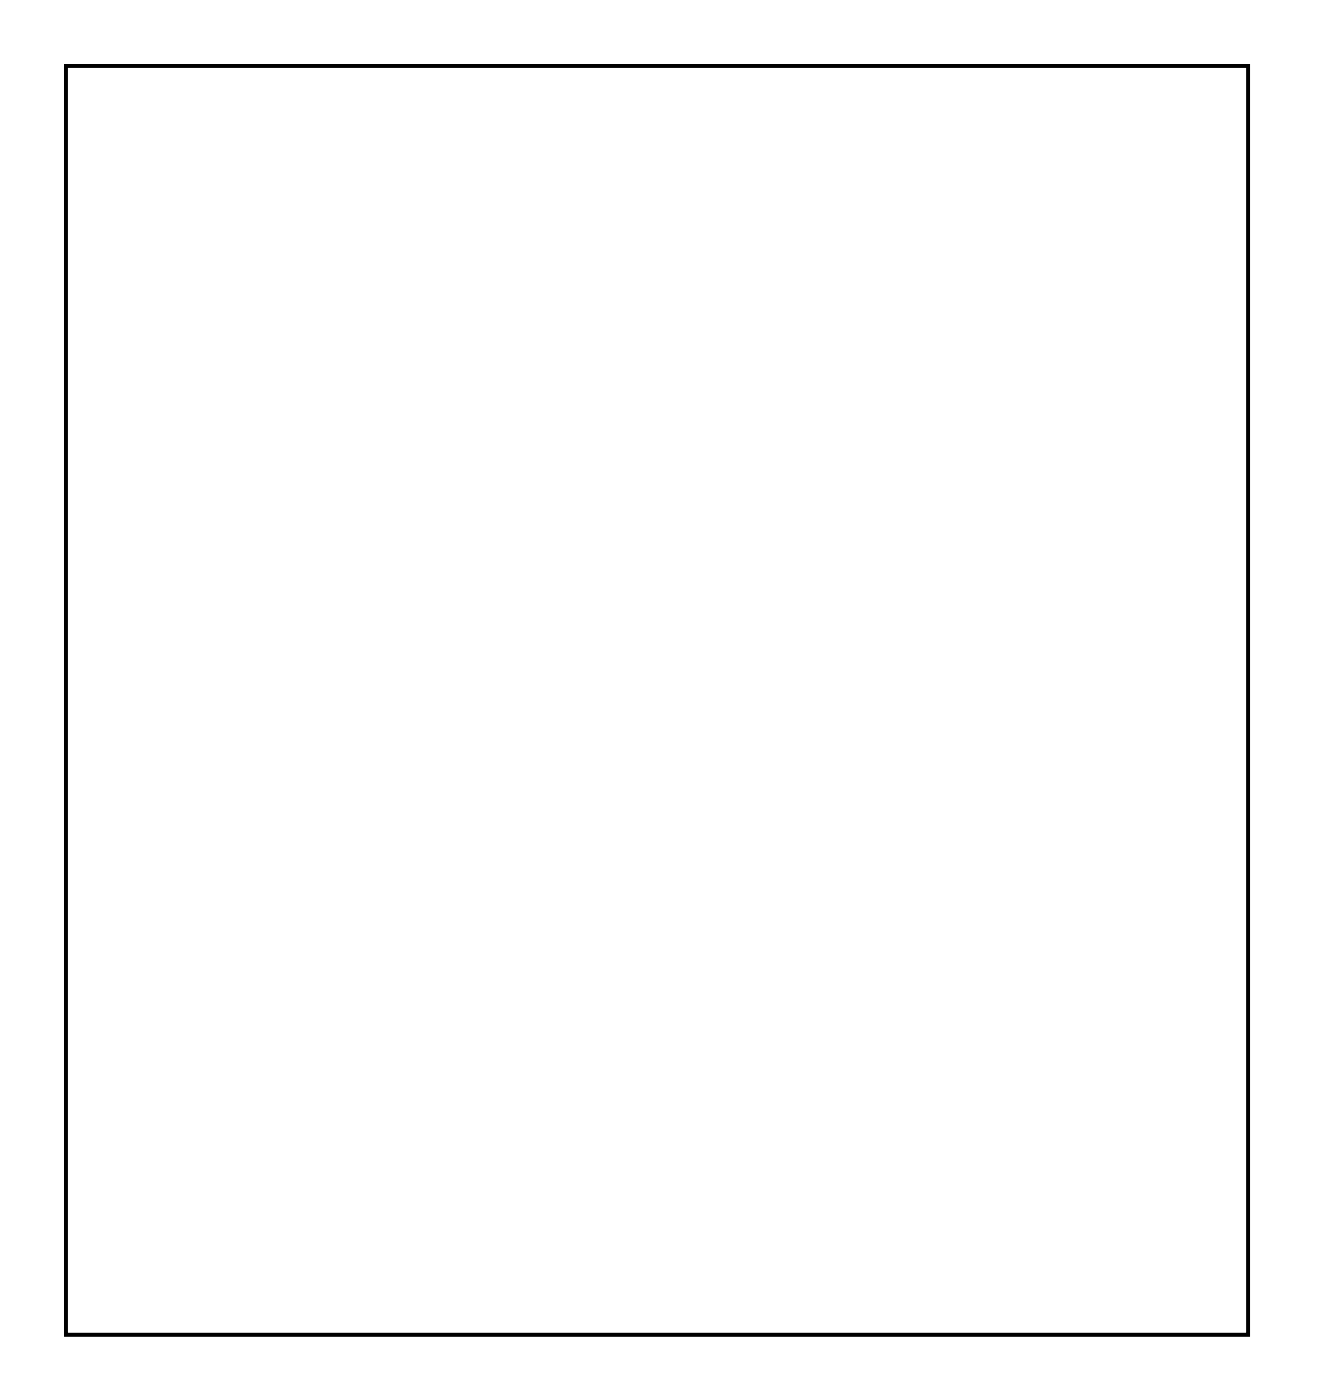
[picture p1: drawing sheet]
<svg xmlns="http://www.w3.org/2000/svg" width="73mm" height="77mm" viewBox="0 0 73 77" stroke-linecap="round" stroke-linejoin="round" font-family="sans-serif">
<path d="M3.6 3.6h65.3v70.1h-65.3z" fill="none" stroke="#000" stroke-width=".2"/>
<path d="M3.6 3.6h65.3v70.1h-65.3zM3.6 3.6v70.1h65.3v-70.1z" fill="#000"/>
<circle cx="7" cy="70.4" r="1.3" fill="#fff"/>
<circle cx="7" cy="70.4" r="1.3" fill="none" stroke="#fff" stroke-width=".25"/>
<circle cx="7" cy="6.9" r="1.3" fill="#fff"/>
<circle cx="7" cy="6.9" r="1.3" fill="none" stroke="#fff" stroke-width=".25"/>
<circle cx="65.5" cy="70.4" r="1.3" fill="#fff"/>
<circle cx="65.5" cy="70.4" r="1.3" fill="none" stroke="#fff" stroke-width=".25"/>
<circle cx="65.5" cy="6.9" r="1.3" fill="#fff"/>
<circle cx="65.5" cy="6.9" r="1.3" fill="none" stroke="#fff" stroke-width=".25"/>
<circle cx="60.4" cy="48.8" r=".74" fill="#fff"/>
<circle cx="60.4" cy="48.8" r=".74" fill="none" stroke="#fff" stroke-width=".75" stroke-linecap="butt"/>
<circle cx="57.8" cy="48.8" r=".74" fill="#fff"/>
<circle cx="57.8" cy="48.8" r=".74" fill="none" stroke="#fff" stroke-width=".75" stroke-linecap="butt"/>
<circle cx="55.3" cy="48.8" r=".74" fill="#fff"/>
<circle cx="55.3" cy="48.8" r=".74" fill="none" stroke="#fff" stroke-width=".75" stroke-linecap="butt"/>
<circle cx="52.8" cy="48.8" r=".74" fill="#fff"/>
<circle cx="52.8" cy="48.8" r=".74" fill="none" stroke="#fff" stroke-width=".75" stroke-linecap="butt"/>
<circle cx="50.2" cy="48.8" r=".74" fill="#fff"/>
<circle cx="50.2" cy="48.8" r=".74" fill="none" stroke="#fff" stroke-width=".75" stroke-linecap="butt"/>
<circle cx="47.7" cy="48.8" r=".74" fill="#fff"/>
<circle cx="47.7" cy="48.8" r=".74" fill="none" stroke="#fff" stroke-width=".75" stroke-linecap="butt"/>
<circle cx="45.1" cy="48.8" r=".74" fill="#fff"/>
<circle cx="45.1" cy="48.8" r=".74" fill="none" stroke="#fff" stroke-width=".75" stroke-linecap="butt"/>
<circle cx="42.6" cy="48.8" r=".74" fill="#fff"/>
<circle cx="42.6" cy="48.8" r=".74" fill="none" stroke="#fff" stroke-width=".75" stroke-linecap="butt"/>
<circle cx="40.1" cy="48.8" r=".74" fill="#fff"/>
<circle cx="40.1" cy="48.8" r=".74" fill="none" stroke="#fff" stroke-width=".75" stroke-linecap="butt"/>
<circle cx="37.5" cy="48.8" r=".74" fill="#fff"/>
<circle cx="37.5" cy="48.8" r=".74" fill="none" stroke="#fff" stroke-width=".75" stroke-linecap="butt"/>
<circle cx="35" cy="48.8" r=".74" fill="#fff"/>
<circle cx="35" cy="48.8" r=".74" fill="none" stroke="#fff" stroke-width=".75" stroke-linecap="butt"/>
<circle cx="32.4" cy="48.8" r=".74" fill="#fff"/>
<circle cx="32.4" cy="48.8" r=".74" fill="none" stroke="#fff" stroke-width=".75" stroke-linecap="butt"/>
<circle cx="29.9" cy="48.8" r=".74" fill="#fff"/>
<circle cx="29.9" cy="48.8" r=".74" fill="none" stroke="#fff" stroke-width=".75" stroke-linecap="butt"/>
<circle cx="27.4" cy="48.8" r=".74" fill="#fff"/>
<circle cx="27.4" cy="48.8" r=".74" fill="none" stroke="#fff" stroke-width=".75" stroke-linecap="butt"/>
<circle cx="24.8" cy="48.8" r=".74" fill="#fff"/>
<circle cx="24.8" cy="48.8" r=".74" fill="none" stroke="#fff" stroke-width=".75" stroke-linecap="butt"/>
<circle cx="22.3" cy="48.8" r=".74" fill="#fff"/>
<circle cx="22.3" cy="48.8" r=".74" fill="none" stroke="#fff" stroke-width=".75" stroke-linecap="butt"/>
<circle cx="19.8" cy="48.8" r=".74" fill="#fff"/>
<circle cx="19.8" cy="48.8" r=".74" fill="none" stroke="#fff" stroke-width=".75" stroke-linecap="butt"/>
<circle cx="17.2" cy="48.8" r=".74" fill="#fff"/>
<circle cx="17.2" cy="48.8" r=".74" fill="none" stroke="#fff" stroke-width=".75" stroke-linecap="butt"/>
<circle cx="14.7" cy="48.8" r=".74" fill="#fff"/>
<circle cx="14.7" cy="48.8" r=".74" fill="none" stroke="#fff" stroke-width=".75" stroke-linecap="butt"/>
<circle cx="12.1" cy="48.8" r=".74" fill="#fff"/>
<circle cx="12.1" cy="48.8" r=".74" fill="none" stroke="#fff" stroke-width=".75" stroke-linecap="butt"/>
<circle cx="12.1" cy="51.4" r=".74" fill="#fff"/>
<circle cx="12.1" cy="51.4" r=".74" fill="none" stroke="#fff" stroke-width=".75" stroke-linecap="butt"/>
<circle cx="14.7" cy="51.4" r=".74" fill="#fff"/>
<circle cx="14.7" cy="51.4" r=".74" fill="none" stroke="#fff" stroke-width=".75" stroke-linecap="butt"/>
<circle cx="17.2" cy="51.4" r=".74" fill="#fff"/>
<circle cx="17.2" cy="51.4" r=".74" fill="none" stroke="#fff" stroke-width=".75" stroke-linecap="butt"/>
<circle cx="19.8" cy="51.4" r=".74" fill="#fff"/>
<circle cx="19.8" cy="51.4" r=".74" fill="none" stroke="#fff" stroke-width=".75" stroke-linecap="butt"/>
<circle cx="22.3" cy="51.4" r=".74" fill="#fff"/>
<circle cx="22.3" cy="51.4" r=".74" fill="none" stroke="#fff" stroke-width=".75" stroke-linecap="butt"/>
<circle cx="24.8" cy="51.4" r=".74" fill="#fff"/>
<circle cx="24.8" cy="51.4" r=".74" fill="none" stroke="#fff" stroke-width=".75" stroke-linecap="butt"/>
<circle cx="27.4" cy="51.4" r=".74" fill="#fff"/>
<circle cx="27.4" cy="51.4" r=".74" fill="none" stroke="#fff" stroke-width=".75" stroke-linecap="butt"/>
<circle cx="29.9" cy="51.4" r=".74" fill="#fff"/>
<circle cx="29.9" cy="51.4" r=".74" fill="none" stroke="#fff" stroke-width=".75" stroke-linecap="butt"/>
<circle cx="32.4" cy="51.4" r=".74" fill="#fff"/>
<circle cx="32.4" cy="51.4" r=".74" fill="none" stroke="#fff" stroke-width=".75" stroke-linecap="butt"/>
<circle cx="35" cy="51.4" r=".74" fill="#fff"/>
<circle cx="35" cy="51.4" r=".74" fill="none" stroke="#fff" stroke-width=".75" stroke-linecap="butt"/>
<circle cx="37.5" cy="51.4" r=".74" fill="#fff"/>
<circle cx="37.5" cy="51.4" r=".74" fill="none" stroke="#fff" stroke-width=".75" stroke-linecap="butt"/>
<circle cx="40.1" cy="51.4" r=".74" fill="#fff"/>
<circle cx="40.1" cy="51.4" r=".74" fill="none" stroke="#fff" stroke-width=".75" stroke-linecap="butt"/>
<circle cx="42.6" cy="51.4" r=".74" fill="#fff"/>
<circle cx="42.6" cy="51.4" r=".74" fill="none" stroke="#fff" stroke-width=".75" stroke-linecap="butt"/>
<circle cx="45.1" cy="51.4" r=".74" fill="#fff"/>
<circle cx="45.1" cy="51.4" r=".74" fill="none" stroke="#fff" stroke-width=".75" stroke-linecap="butt"/>
<circle cx="47.7" cy="51.4" r=".74" fill="#fff"/>
<circle cx="47.7" cy="51.4" r=".74" fill="none" stroke="#fff" stroke-width=".75" stroke-linecap="butt"/>
<circle cx="50.2" cy="51.4" r=".74" fill="#fff"/>
<circle cx="50.2" cy="51.4" r=".74" fill="none" stroke="#fff" stroke-width=".75" stroke-linecap="butt"/>
<circle cx="52.8" cy="51.4" r=".74" fill="#fff"/>
<circle cx="52.8" cy="51.4" r=".74" fill="none" stroke="#fff" stroke-width=".75" stroke-linecap="butt"/>
<circle cx="55.3" cy="51.4" r=".74" fill="#fff"/>
<circle cx="55.3" cy="51.4" r=".74" fill="none" stroke="#fff" stroke-width=".75" stroke-linecap="butt"/>
<circle cx="57.8" cy="51.4" r=".74" fill="#fff"/>
<circle cx="57.8" cy="51.4" r=".74" fill="none" stroke="#fff" stroke-width=".75" stroke-linecap="butt"/>
<circle cx="60.4" cy="51.4" r=".74" fill="#fff"/>
<circle cx="60.4" cy="51.4" r=".74" fill="none" stroke="#fff" stroke-width=".75" stroke-linecap="butt"/>
<circle cx="42.6" cy="56.4" r=".75" fill="#fff"/>
<circle cx="42.6" cy="56.4" r=".75" fill="none" stroke="#fff" stroke-width=".75" stroke-linecap="butt"/>
<circle cx="40.1" cy="43.7" r=".75" fill="#fff"/>
<circle cx="40.1" cy="43.7" r=".75" fill="none" stroke="#fff" stroke-width=".75" stroke-linecap="butt"/>
<circle cx="45.1" cy="43.7" r=".75" fill="#fff"/>
<circle cx="45.1" cy="43.7" r=".75" fill="none" stroke="#fff" stroke-width=".75" stroke-linecap="butt"/>
<circle cx="47.7" cy="43.7" r=".75" fill="#fff"/>
<circle cx="47.7" cy="43.7" r=".75" fill="none" stroke="#fff" stroke-width=".75" stroke-linecap="butt"/>
<circle cx="60.4" cy="43.7" r=".75" fill="#fff"/>
<circle cx="60.4" cy="43.7" r=".75" fill="none" stroke="#fff" stroke-width=".75" stroke-linecap="butt"/>
<circle cx="57.8" cy="43.7" r=".75" fill="#fff"/>
<circle cx="57.8" cy="43.7" r=".75" fill="none" stroke="#fff" stroke-width=".75" stroke-linecap="butt"/>
<circle cx="55.3" cy="43.7" r=".75" fill="#fff"/>
<circle cx="55.3" cy="43.7" r=".75" fill="none" stroke="#fff" stroke-width=".75" stroke-linecap="butt"/>
<circle cx="52.8" cy="43.7" r=".75" fill="#fff"/>
<circle cx="52.8" cy="43.7" r=".75" fill="none" stroke="#fff" stroke-width=".75" stroke-linecap="butt"/>
<circle cx="57.8" cy="56.4" r=".75" fill="#fff"/>
<circle cx="57.8" cy="56.4" r=".75" fill="none" stroke="#fff" stroke-width=".75" stroke-linecap="butt"/>
<circle cx="55.3" cy="56.4" r=".75" fill="#fff"/>
<circle cx="55.3" cy="56.4" r=".75" fill="none" stroke="#fff" stroke-width=".75" stroke-linecap="butt"/>
<circle cx="50.2" cy="43.7" r=".75" fill="#fff"/>
<circle cx="50.2" cy="43.7" r=".75" fill="none" stroke="#fff" stroke-width=".75" stroke-linecap="butt"/>
<circle cx="50.2" cy="56.4" r=".75" fill="#fff"/>
<circle cx="50.2" cy="56.4" r=".75" fill="none" stroke="#fff" stroke-width=".75" stroke-linecap="butt"/>
<circle cx="52.8" cy="56.4" r=".75" fill="#fff"/>
<circle cx="52.8" cy="56.4" r=".75" fill="none" stroke="#fff" stroke-width=".75" stroke-linecap="butt"/>
<circle cx="62.9" cy="13.3" r=".74" fill="#fff"/>
<circle cx="62.9" cy="13.3" r=".74" fill="none" stroke="#fff" stroke-width=".76" stroke-linecap="butt"/>
<circle cx="62.9" cy="15.8" r=".74" fill="#fff"/>
<circle cx="62.9" cy="15.8" r=".74" fill="none" stroke="#fff" stroke-width=".76" stroke-linecap="butt"/>
<circle cx="8.3" cy="62.8" r=".74" fill="#fff"/>
<circle cx="8.3" cy="62.8" r=".74" fill="none" stroke="#fff" stroke-width=".76" stroke-linecap="butt"/>
<circle cx="8.3" cy="60.3" r=".74" fill="#fff"/>
<circle cx="8.3" cy="60.3" r=".74" fill="none" stroke="#fff" stroke-width=".76" stroke-linecap="butt"/>
<circle cx="54" cy="66.6" r=".75" fill="#fff"/>
<circle cx="54" cy="66.6" r=".75" fill="none" stroke="#fff" stroke-width=".76" stroke-linecap="butt"/>
<circle cx="54" cy="64.1" r=".75" fill="#fff"/>
<circle cx="54" cy="64.1" r=".75" fill="none" stroke="#fff" stroke-width=".76" stroke-linecap="butt"/>
<circle cx="54" cy="61.5" r=".75" fill="#fff"/>
<circle cx="54" cy="61.5" r=".75" fill="none" stroke="#fff" stroke-width=".76" stroke-linecap="butt"/>
<circle cx="61.6" cy="66.6" r=".75" fill="#fff"/>
<circle cx="61.6" cy="66.6" r=".75" fill="none" stroke="#fff" stroke-width=".76" stroke-linecap="butt"/>
<circle cx="61.6" cy="64.1" r=".75" fill="#fff"/>
<circle cx="61.6" cy="64.1" r=".75" fill="none" stroke="#fff" stroke-width=".76" stroke-linecap="butt"/>
<circle cx="61.6" cy="61.5" r=".75" fill="#fff"/>
<circle cx="61.6" cy="61.5" r=".75" fill="none" stroke="#fff" stroke-width=".76" stroke-linecap="butt"/>
<circle cx="57.8" cy="66.6" r=".75" fill="#fff"/>
<circle cx="57.8" cy="66.6" r=".75" fill="none" stroke="#fff" stroke-width=".76" stroke-linecap="butt"/>
<circle cx="57.8" cy="64.1" r=".75" fill="#fff"/>
<circle cx="57.8" cy="64.1" r=".75" fill="none" stroke="#fff" stroke-width=".76" stroke-linecap="butt"/>
<circle cx="57.8" cy="61.5" r=".75" fill="#fff"/>
<circle cx="57.8" cy="61.5" r=".75" fill="none" stroke="#fff" stroke-width=".76" stroke-linecap="butt"/>
<circle cx="50.2" cy="66.6" r=".75" fill="#fff"/>
<circle cx="50.2" cy="66.6" r=".75" fill="none" stroke="#fff" stroke-width=".76" stroke-linecap="butt"/>
<circle cx="50.2" cy="64.1" r=".75" fill="#fff"/>
<circle cx="50.2" cy="64.1" r=".75" fill="none" stroke="#fff" stroke-width=".76" stroke-linecap="butt"/>
<circle cx="50.2" cy="61.5" r=".75" fill="#fff"/>
<circle cx="50.2" cy="61.5" r=".75" fill="none" stroke="#fff" stroke-width=".76" stroke-linecap="butt"/>
<circle cx="46.4" cy="66.6" r=".75" fill="#fff"/>
<circle cx="46.4" cy="66.6" r=".75" fill="none" stroke="#fff" stroke-width=".76" stroke-linecap="butt"/>
<circle cx="46.4" cy="64.1" r=".75" fill="#fff"/>
<circle cx="46.4" cy="64.1" r=".75" fill="none" stroke="#fff" stroke-width=".76" stroke-linecap="butt"/>
<circle cx="46.4" cy="61.5" r=".75" fill="#fff"/>
<circle cx="46.4" cy="61.5" r=".75" fill="none" stroke="#fff" stroke-width=".76" stroke-linecap="butt"/>
<circle cx="42.6" cy="66.6" r=".75" fill="#fff"/>
<circle cx="42.6" cy="66.6" r=".75" fill="none" stroke="#fff" stroke-width=".76" stroke-linecap="butt"/>
<circle cx="42.6" cy="64.1" r=".75" fill="#fff"/>
<circle cx="42.6" cy="64.1" r=".75" fill="none" stroke="#fff" stroke-width=".76" stroke-linecap="butt"/>
<circle cx="42.6" cy="61.5" r=".75" fill="#fff"/>
<circle cx="42.6" cy="61.5" r=".75" fill="none" stroke="#fff" stroke-width=".76" stroke-linecap="butt"/>
<circle cx="38.8" cy="66.6" r=".75" fill="#fff"/>
<circle cx="38.8" cy="66.6" r=".75" fill="none" stroke="#fff" stroke-width=".76" stroke-linecap="butt"/>
<circle cx="38.8" cy="64.1" r=".75" fill="#fff"/>
<circle cx="38.8" cy="64.1" r=".75" fill="none" stroke="#fff" stroke-width=".76" stroke-linecap="butt"/>
<circle cx="38.8" cy="61.5" r=".75" fill="#fff"/>
<circle cx="38.8" cy="61.5" r=".75" fill="none" stroke="#fff" stroke-width=".76" stroke-linecap="butt"/>
<circle cx="35" cy="66.6" r=".75" fill="#fff"/>
<circle cx="35" cy="66.6" r=".75" fill="none" stroke="#fff" stroke-width=".76" stroke-linecap="butt"/>
<circle cx="35" cy="64.1" r=".75" fill="#fff"/>
<circle cx="35" cy="64.1" r=".75" fill="none" stroke="#fff" stroke-width=".76" stroke-linecap="butt"/>
<circle cx="35" cy="61.5" r=".75" fill="#fff"/>
<circle cx="35" cy="61.5" r=".75" fill="none" stroke="#fff" stroke-width=".76" stroke-linecap="butt"/>
<circle cx="31.2" cy="66.6" r=".75" fill="#fff"/>
<circle cx="31.2" cy="66.6" r=".75" fill="none" stroke="#fff" stroke-width=".76" stroke-linecap="butt"/>
<circle cx="31.2" cy="64.1" r=".75" fill="#fff"/>
<circle cx="31.2" cy="64.1" r=".75" fill="none" stroke="#fff" stroke-width=".76" stroke-linecap="butt"/>
<circle cx="31.2" cy="61.5" r=".75" fill="#fff"/>
<circle cx="31.2" cy="61.5" r=".75" fill="none" stroke="#fff" stroke-width=".76" stroke-linecap="butt"/>
<circle cx="43.9" cy="17.1" r=".75" fill="#fff"/>
<circle cx="43.9" cy="17.1" r=".75" fill="none" stroke="#fff" stroke-width=".76" stroke-linecap="butt"/>
<circle cx="41.3" cy="17.1" r=".75" fill="#fff"/>
<circle cx="41.3" cy="17.1" r=".75" fill="none" stroke="#fff" stroke-width=".76" stroke-linecap="butt"/>
<circle cx="56.6" cy="17.1" r=".75" fill="#fff"/>
<circle cx="56.6" cy="17.1" r=".75" fill="none" stroke="#fff" stroke-width=".76" stroke-linecap="butt"/>
<circle cx="54" cy="17.1" r=".75" fill="#fff"/>
<circle cx="54" cy="17.1" r=".75" fill="none" stroke="#fff" stroke-width=".76" stroke-linecap="butt"/>
<circle cx="51.5" cy="17.1" r=".75" fill="#fff"/>
<circle cx="51.5" cy="17.1" r=".75" fill="none" stroke="#fff" stroke-width=".76" stroke-linecap="butt"/>
<circle cx="48.9" cy="17.1" r=".75" fill="#fff"/>
<circle cx="48.9" cy="17.1" r=".75" fill="none" stroke="#fff" stroke-width=".76" stroke-linecap="butt"/>
<circle cx="22.3" cy="39.9" r=".75" fill="#fff"/>
<circle cx="22.3" cy="39.9" r=".75" fill="none" stroke="#fff" stroke-width=".76" stroke-linecap="butt"/>
<circle cx="22.3" cy="24.7" r=".75" fill="#fff"/>
<circle cx="22.3" cy="24.7" r=".75" fill="none" stroke="#fff" stroke-width=".76" stroke-linecap="butt"/>
<circle cx="47.7" cy="24.7" r=".75" fill="#fff"/>
<circle cx="47.7" cy="24.7" r=".75" fill="none" stroke="#fff" stroke-width=".76" stroke-linecap="butt"/>
<circle cx="47.7" cy="39.9" r=".75" fill="#fff"/>
<circle cx="47.7" cy="39.9" r=".75" fill="none" stroke="#fff" stroke-width=".76" stroke-linecap="butt"/>
<circle cx="9.6" cy="20.9" r=".75" fill="#fff"/>
<circle cx="9.6" cy="20.9" r=".75" fill="none" stroke="#fff" stroke-width=".76" stroke-linecap="butt"/>
<circle cx="12.1" cy="20.9" r=".75" fill="#fff"/>
<circle cx="12.1" cy="20.9" r=".75" fill="none" stroke="#fff" stroke-width=".76" stroke-linecap="butt"/>
<circle cx="14.7" cy="20.9" r=".75" fill="#fff"/>
<circle cx="14.7" cy="20.9" r=".75" fill="none" stroke="#fff" stroke-width=".76" stroke-linecap="butt"/>
<circle cx="17.2" cy="20.9" r=".75" fill="#fff"/>
<circle cx="17.2" cy="20.9" r=".75" fill="none" stroke="#fff" stroke-width=".76" stroke-linecap="butt"/>
<circle cx="19.7" cy="20.9" r=".75" fill="#fff"/>
<circle cx="19.7" cy="20.9" r=".75" fill="none" stroke="#fff" stroke-width=".76" stroke-linecap="butt"/>
<circle cx="9.6" cy="15.8" r=".75" fill="#fff"/>
<circle cx="9.6" cy="15.8" r=".75" fill="none" stroke="#fff" stroke-width=".76" stroke-linecap="butt"/>
<circle cx="12.1" cy="15.8" r=".75" fill="#fff"/>
<circle cx="12.1" cy="15.8" r=".75" fill="none" stroke="#fff" stroke-width=".76" stroke-linecap="butt"/>
<circle cx="14.7" cy="15.8" r=".75" fill="#fff"/>
<circle cx="14.7" cy="15.8" r=".75" fill="none" stroke="#fff" stroke-width=".76" stroke-linecap="butt"/>
<circle cx="17.2" cy="15.8" r=".75" fill="#fff"/>
<circle cx="17.2" cy="15.8" r=".75" fill="none" stroke="#fff" stroke-width=".76" stroke-linecap="butt"/>
<circle cx="19.7" cy="15.8" r=".75" fill="#fff"/>
<circle cx="19.7" cy="15.8" r=".75" fill="none" stroke="#fff" stroke-width=".76" stroke-linecap="butt"/>
<circle cx="23.5" cy="60.3" r=".6" fill="#fff"/>
<circle cx="23.5" cy="60.3" r=".6" fill="none" stroke="#fff" stroke-width=".65" stroke-linecap="butt"/>
<path d="M22.9 59.7h1.2v1.2h-1.2z" fill="#fff"/>
<path d="M22.9 59.7h1.2v1.2h-1.2z" fill="none" stroke="#fff" stroke-width=".65" stroke-linecap="butt"/>
<circle cx="23.5" cy="62.8" r=".6" fill="#fff"/>
<circle cx="23.5" cy="62.8" r=".6" fill="none" stroke="#fff" stroke-width=".65" stroke-linecap="butt"/>
<circle cx="8.3" cy="53.9" r=".7" fill="#fff"/>
<circle cx="8.3" cy="53.9" r=".7" fill="none" stroke="#fff" stroke-width=".76" stroke-linecap="butt"/>
<circle cx="8.3" cy="43.7" r=".7" fill="#fff"/>
<circle cx="8.3" cy="43.7" r=".7" fill="none" stroke="#fff" stroke-width=".76" stroke-linecap="butt"/>
<circle cx="21" cy="60.3" r=".7" fill="#fff"/>
<circle cx="21" cy="60.3" r=".7" fill="none" stroke="#fff" stroke-width=".76" stroke-linecap="butt"/>
<circle cx="10.8" cy="60.3" r=".7" fill="#fff"/>
<circle cx="10.8" cy="60.3" r=".7" fill="none" stroke="#fff" stroke-width=".76" stroke-linecap="butt"/>
<path d="M66 20.1h1.5v1.5h-1.5z" fill="#fff"/>
<path d="M66 20.1h1.5v1.5h-1.5z" fill="none" stroke="#fff" stroke-width=".76" stroke-linecap="butt"/>
<circle cx="66.7" cy="20.9" r=".74" fill="#fff"/>
<circle cx="66.7" cy="20.9" r=".74" fill="none" stroke="#fff" stroke-width=".76" stroke-linecap="butt"/>
<circle cx="64.2" cy="20.9" r=".74" fill="#fff"/>
<circle cx="64.2" cy="20.9" r=".74" fill="none" stroke="#fff" stroke-width=".76" stroke-linecap="butt"/>
<circle cx="61.6" cy="20.9" r=".74" fill="#fff"/>
<circle cx="61.6" cy="20.9" r=".74" fill="none" stroke="#fff" stroke-width=".76" stroke-linecap="butt"/>
<circle cx="42.6" cy="43.7" r=".75" fill="#fff"/>
<circle cx="42.6" cy="43.7" r=".75" fill="none" stroke="#fff" stroke-width=".75" stroke-linecap="butt"/>
<circle cx="36.2" cy="17.1" r=".75" fill="#fff"/>
<circle cx="36.2" cy="17.1" r=".75" fill="none" stroke="#fff" stroke-width=".76" stroke-linecap="butt"/>
<circle cx="33.7" cy="17.1" r=".75" fill="#fff"/>
<circle cx="33.7" cy="17.1" r=".75" fill="none" stroke="#fff" stroke-width=".76" stroke-linecap="butt"/>
<circle cx="31.2" cy="17.1" r=".75" fill="#fff"/>
<circle cx="31.2" cy="17.1" r=".75" fill="none" stroke="#fff" stroke-width=".76" stroke-linecap="butt"/>
<circle cx="23.5" cy="66.6" r=".75" fill="#fff"/>
<circle cx="23.5" cy="66.6" r=".75" fill="none" stroke="#fff" stroke-width=".75" stroke-linecap="butt"/>
<circle cx="5.8" cy="10.7" r=".75" fill="#fff"/>
<circle cx="5.8" cy="10.7" r=".75" fill="none" stroke="#fff" stroke-width=".75" stroke-linecap="butt"/>
<circle cx="5.8" cy="36.1" r=".75" fill="#fff"/>
<circle cx="5.8" cy="36.1" r=".75" fill="none" stroke="#fff" stroke-width=".75" stroke-linecap="butt"/>
<circle cx="18.5" cy="62.8" r=".75" fill="#fff"/>
<circle cx="18.5" cy="62.8" r=".75" fill="none" stroke="#fff" stroke-width=".75" stroke-linecap="butt"/>
<circle cx="66.7" cy="64.1" r=".75" fill="#fff"/>
<circle cx="66.7" cy="64.1" r=".75" fill="none" stroke="#fff" stroke-width=".75" stroke-linecap="butt"/>
<circle cx="54" cy="59" r=".75" fill="#fff"/>
<circle cx="54" cy="59" r=".75" fill="none" stroke="#fff" stroke-width=".75" stroke-linecap="butt"/>
<circle cx="57.8" cy="59" r=".75" fill="#fff"/>
<circle cx="57.8" cy="59" r=".75" fill="none" stroke="#fff" stroke-width=".75" stroke-linecap="butt"/>
<circle cx="61.6" cy="59" r=".75" fill="#fff"/>
<circle cx="61.6" cy="59" r=".75" fill="none" stroke="#fff" stroke-width=".75" stroke-linecap="butt"/>
<circle cx="50.2" cy="59" r=".75" fill="#fff"/>
<circle cx="50.2" cy="59" r=".75" fill="none" stroke="#fff" stroke-width=".75" stroke-linecap="butt"/>
<circle cx="46.4" cy="59" r=".75" fill="#fff"/>
<circle cx="46.4" cy="59" r=".75" fill="none" stroke="#fff" stroke-width=".75" stroke-linecap="butt"/>
<circle cx="42.6" cy="59" r=".75" fill="#fff"/>
<circle cx="42.6" cy="59" r=".75" fill="none" stroke="#fff" stroke-width=".75" stroke-linecap="butt"/>
<circle cx="38.8" cy="59" r=".75" fill="#fff"/>
<circle cx="38.8" cy="59" r=".75" fill="none" stroke="#fff" stroke-width=".75" stroke-linecap="butt"/>
<circle cx="35" cy="59" r=".75" fill="#fff"/>
<circle cx="35" cy="59" r=".75" fill="none" stroke="#fff" stroke-width=".75" stroke-linecap="butt"/>
<circle cx="31.2" cy="59" r=".75" fill="#fff"/>
<circle cx="31.2" cy="59" r=".75" fill="none" stroke="#fff" stroke-width=".75" stroke-linecap="butt"/>
<circle cx="47.7" cy="56.4" r=".75" fill="#fff"/>
<circle cx="47.7" cy="56.4" r=".75" fill="none" stroke="#fff" stroke-width=".75" stroke-linecap="butt"/>
<circle cx="45.1" cy="56.4" r=".75" fill="#fff"/>
<circle cx="45.1" cy="56.4" r=".75" fill="none" stroke="#fff" stroke-width=".75" stroke-linecap="butt"/>
<circle cx="40.1" cy="56.4" r=".75" fill="#fff"/>
<circle cx="40.1" cy="56.4" r=".75" fill="none" stroke="#fff" stroke-width=".75" stroke-linecap="butt"/>
<circle cx="12.1" cy="56.4" r=".75" fill="#fff"/>
<circle cx="12.1" cy="56.4" r=".75" fill="none" stroke="#fff" stroke-width=".75" stroke-linecap="butt"/>
<circle cx="19.7" cy="43.7" r=".75" fill="#fff"/>
<circle cx="19.7" cy="43.7" r=".75" fill="none" stroke="#fff" stroke-width=".75" stroke-linecap="butt"/>
<circle cx="14.7" cy="56.4" r=".75" fill="#fff"/>
<circle cx="14.7" cy="56.4" r=".75" fill="none" stroke="#fff" stroke-width=".75" stroke-linecap="butt"/>
<circle cx="12.1" cy="43.7" r=".75" fill="#fff"/>
<circle cx="12.1" cy="43.7" r=".75" fill="none" stroke="#fff" stroke-width=".75" stroke-linecap="butt"/>
<circle cx="14.7" cy="43.7" r=".75" fill="#fff"/>
<circle cx="14.7" cy="43.7" r=".75" fill="none" stroke="#fff" stroke-width=".75" stroke-linecap="butt"/>
<circle cx="22.3" cy="56.4" r=".75" fill="#fff"/>
<circle cx="22.3" cy="56.4" r=".75" fill="none" stroke="#fff" stroke-width=".75" stroke-linecap="butt"/>
<circle cx="37.5" cy="43.7" r=".75" fill="#fff"/>
<circle cx="37.5" cy="43.7" r=".75" fill="none" stroke="#fff" stroke-width=".75" stroke-linecap="butt"/>
<circle cx="17.2" cy="43.7" r=".75" fill="#fff"/>
<circle cx="17.2" cy="43.7" r=".75" fill="none" stroke="#fff" stroke-width=".75" stroke-linecap="butt"/>
<circle cx="27.4" cy="43.7" r=".75" fill="#fff"/>
<circle cx="27.4" cy="43.7" r=".75" fill="none" stroke="#fff" stroke-width=".75" stroke-linecap="butt"/>
<circle cx="22.3" cy="43.7" r=".75" fill="#fff"/>
<circle cx="22.3" cy="43.7" r=".75" fill="none" stroke="#fff" stroke-width=".75" stroke-linecap="butt"/>
<circle cx="24.8" cy="43.7" r=".75" fill="#fff"/>
<circle cx="24.8" cy="43.7" r=".75" fill="none" stroke="#fff" stroke-width=".75" stroke-linecap="butt"/>
<circle cx="17.2" cy="56.4" r=".75" fill="#fff"/>
<circle cx="17.2" cy="56.4" r=".75" fill="none" stroke="#fff" stroke-width=".75" stroke-linecap="butt"/>
<circle cx="37.5" cy="56.4" r=".75" fill="#fff"/>
<circle cx="37.5" cy="56.4" r=".75" fill="none" stroke="#fff" stroke-width=".75" stroke-linecap="butt"/>
<circle cx="35" cy="56.4" r=".75" fill="#fff"/>
<circle cx="35" cy="56.4" r=".75" fill="none" stroke="#fff" stroke-width=".75" stroke-linecap="butt"/>
<circle cx="32.4" cy="56.4" r=".75" fill="#fff"/>
<circle cx="32.4" cy="56.4" r=".75" fill="none" stroke="#fff" stroke-width=".75" stroke-linecap="butt"/>
<circle cx="29.9" cy="43.7" r=".75" fill="#fff"/>
<circle cx="29.9" cy="43.7" r=".75" fill="none" stroke="#fff" stroke-width=".75" stroke-linecap="butt"/>
<circle cx="29.9" cy="56.4" r=".75" fill="#fff"/>
<circle cx="29.9" cy="56.4" r=".75" fill="none" stroke="#fff" stroke-width=".75" stroke-linecap="butt"/>
<circle cx="27.4" cy="56.4" r=".75" fill="#fff"/>
<circle cx="27.4" cy="56.4" r=".75" fill="none" stroke="#fff" stroke-width=".75" stroke-linecap="butt"/>
<circle cx="19.7" cy="56.4" r=".75" fill="#fff"/>
<circle cx="19.7" cy="56.4" r=".75" fill="none" stroke="#fff" stroke-width=".75" stroke-linecap="butt"/>
<circle cx="35" cy="43.7" r=".75" fill="#fff"/>
<circle cx="35" cy="43.7" r=".75" fill="none" stroke="#fff" stroke-width=".75" stroke-linecap="butt"/>
<circle cx="32.4" cy="43.7" r=".75" fill="#fff"/>
<circle cx="32.4" cy="43.7" r=".75" fill="none" stroke="#fff" stroke-width=".75" stroke-linecap="butt"/>
<circle cx="24.8" cy="56.4" r=".75" fill="#fff"/>
<circle cx="24.8" cy="56.4" r=".75" fill="none" stroke="#fff" stroke-width=".75" stroke-linecap="butt"/>
<circle cx="60.4" cy="56.4" r=".75" fill="#fff"/>
<circle cx="60.4" cy="56.4" r=".75" fill="none" stroke="#fff" stroke-width=".75" stroke-linecap="butt"/>
<path d="M66 12.5h1.5v1.5h-1.5z" fill="#fff"/>
<path d="M66 12.5h1.5v1.5h-1.5z" fill="none" stroke="#fff" stroke-width=".76" stroke-linecap="butt"/>
<circle cx="66.7" cy="13.3" r=".74" fill="#fff"/>
<circle cx="66.7" cy="13.3" r=".74" fill="none" stroke="#fff" stroke-width=".76" stroke-linecap="butt"/>
<circle cx="66.7" cy="15.8" r=".74" fill="#fff"/>
<circle cx="66.7" cy="15.8" r=".74" fill="none" stroke="#fff" stroke-width=".76" stroke-linecap="butt"/>
<circle cx="18.5" cy="38.7" r=".7" fill="#fff"/>
<circle cx="18.5" cy="38.7" r=".7" fill="none" stroke="#fff" stroke-width=".76" stroke-linecap="butt"/>
<circle cx="13.4" cy="38.7" r=".7" fill="#fff"/>
<circle cx="13.4" cy="38.7" r=".7" fill="none" stroke="#fff" stroke-width=".76" stroke-linecap="butt"/>
<circle cx="13.4" cy="36.1" r=".64" fill="#fff"/>
<circle cx="13.4" cy="36.1" r=".64" fill="none" stroke="#fff" stroke-width=".76" stroke-linecap="butt"/>
<circle cx="8.3" cy="36.1" r=".64" fill="#fff"/>
<circle cx="8.3" cy="36.1" r=".64" fill="none" stroke="#fff" stroke-width=".76" stroke-linecap="butt"/>
</svg>
